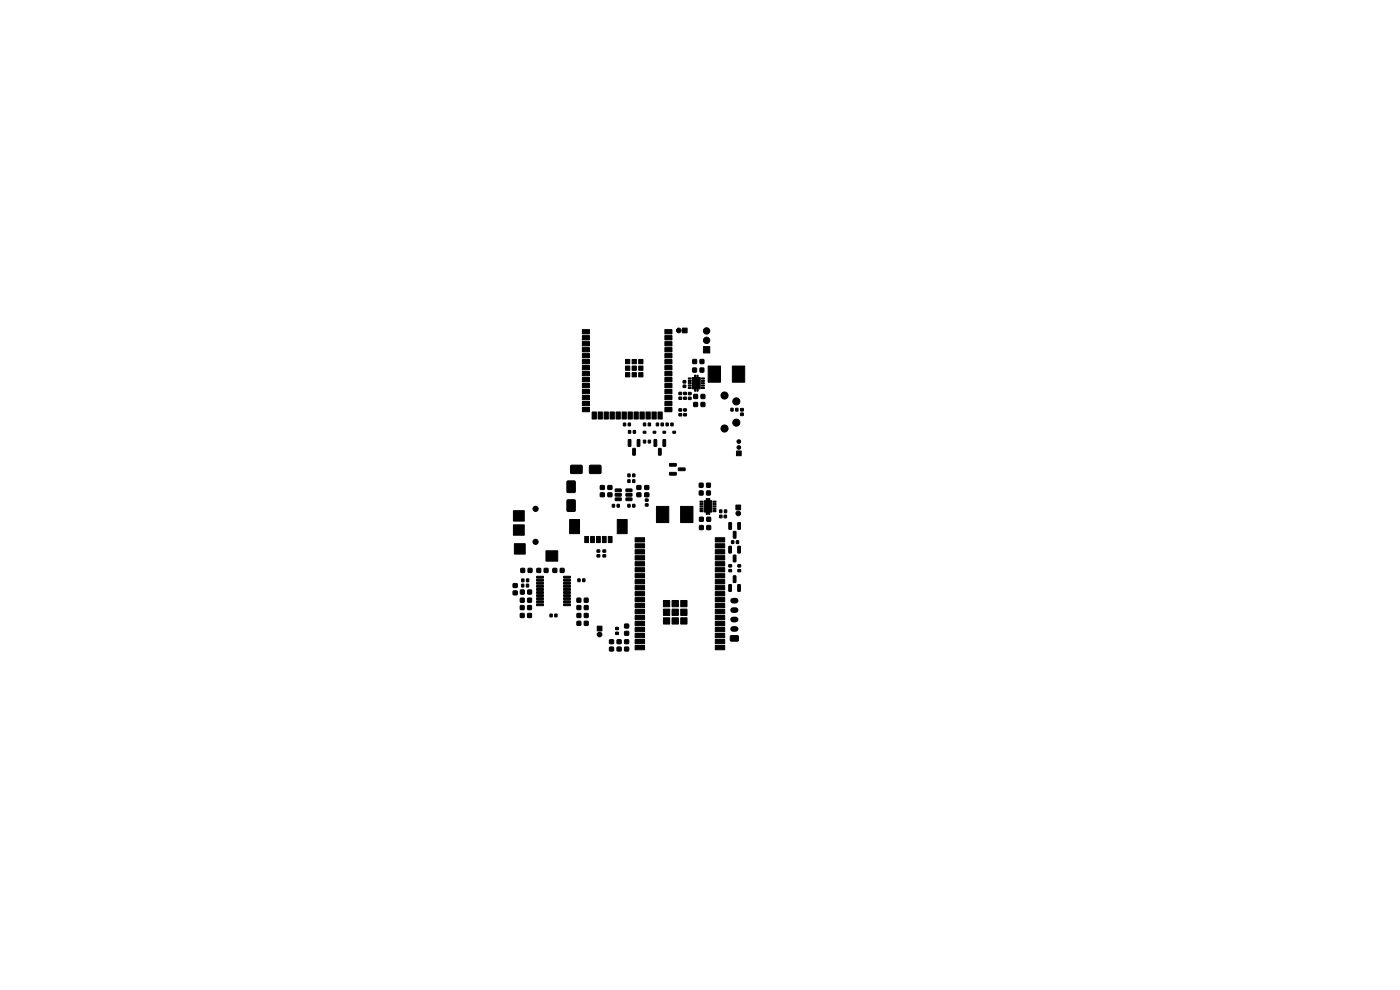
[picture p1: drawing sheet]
<svg xmlns="http://www.w3.org/2000/svg" width="297mm" height="210mm" viewBox="0 0 297 210" stroke-linecap="round" stroke-linejoin="round" font-family="sans-serif">
<g fill="none" stroke="#000" stroke-width=".5">
<circle cx="156.7" cy="93.7" r=".25"/>
<circle cx="156.7" cy="94.9" r=".25"/>
</g>
<g fill="#000" stroke="#000" stroke-width=".21">
<path d="M123.5 78.8h1.6v.9h-1.6zM123.5 77.6h1.6v.9h-1.6zM123.5 76.3h1.6v.9h-1.6zM123.5 75h1.6v.9h-1.6zM123.5 73.7h1.6v.9h-1.6zM123.5 72.5h1.6v.9h-1.6zM123.5 71.2h1.6v.9h-1.6zM123.5 69.9h1.6v.9h-1.6zM132.7 77.7h.9v.9h-.9zM132.7 79.1h.9v.9h-.9zM132.7 76.3h.9v.9h-.9zM134.1 77.7h.9v.9h-.9z"/>
<path d="M134.1 79.1h.9v.9h-.9zM134.1 76.3h.9v.9h-.9zM135.5 77.7h.9v.9h-.9zM135.5 79.1h.9v.9h-.9zM135.5 76.3h.9v.9h-.9zM141 69.9h1.5v.9h-1.5zM141 71.2h1.5v.9h-1.5zM141 72.5h1.5v.9h-1.5zM141 73.7h1.5v.9h-1.5zM141 75h1.5v.9h-1.5zM141 76.3h1.5v.9h-1.5zM141 77.6h1.5v.9h-1.5z"/>
<path d="M141 78.8h1.5v.9h-1.5zM144.8 69.6h1v1h-1zM147.3 79.6h.3v.5h-.3zM147 78.1h.7v.8h-.7zM147 76.3h.7v.8h-.7zM147.8 79.6h.3v.5h-.3zM148.5 78.1h.8v.8h-.8zM148.5 76.3h.8v.8h-.8zM150.2 77.6h2.7v3.5h-2.7zM149.2 73.5h1.4v1.4h-1.4zM155.4 77.6h2.6v3.5h-2.6zM121.1 98.7h2.3v1.7h-2.3z"/>
<path d="M125.1 98.7h2.3v1.7h-2.3zM123.5 86.4h1.6v.9h-1.6zM123.5 85.2h1.6v.9h-1.6zM123.5 83.9h1.6v.9h-1.6zM123.5 82.6h1.6v.9h-1.6zM123.5 81.4h1.6v.9h-1.6zM123.5 80.1h1.6v.9h-1.6zM125.6 87.4h.9v1.5h-.9zM126.9 87.4h.9v1.5h-.9zM128.2 87.4h.9v1.5h-.9zM129.4 87.4h.9v1.5h-.9zM130.7 87.4h.9v1.5h-.9z"/>
<path d="M132.3 89.8h.4v.5h-.4zM132 87.4h.9v1.5h-.9zM133.3 91.3h.5v.6h-.5zM133.3 93.3h.5v1.4l-.5-.1zM133.3 89.8h.4v.5h-.4zM133.2 87.4h.9v1.5h-.9zM134.3 91.3h.5v.6h-.5zM134.3 95.1l.5 .1-.1 1.4-.5-.1zM134.5 87.4h.9v1.5h-.9zM135.2 93.3h.5v1.4l-.5-.1zM136.5 89.8h.5v.5h-.5zM135.8 87.4h.9v1.5h-.9z"/>
<path d="M136.5 93.4h.5v.6h-.5zM136.5 91.5h.5v.4h-.5zM137.5 89.8h.5v.5h-.5zM137 87.4h.9v1.5h-.9zM137.5 93.4h.5v.6h-.5zM138.6 91.5h.5v.4h-.5zM138.8 93.3h.5l-.1 1.4-.5-.1zM139.2 89.8h.5v.5h-.5zM138.3 87.4h.9v1.5h-.9zM139.7 95.1l.6 .1-.1 1.4-.5-.1zM140.3 89.8h.4v.5h-.4zM139.6 87.4h.9v1.5h-.9z"/>
<path d="M140.7 91.5h.5v.4h-.5zM140.7 93.3h.5l-.1 1.4-.5-.1zM141.3 89.8h.5v.5h-.5zM142.1 98.3h1.3l.1 .5-1.4 .1zM142.3 89.8h.5v.5h-.5zM141 80.1h1.5v.9h-1.5zM141 81.4h1.5v.9h-1.5zM141 82.6h1.5v.9h-1.5zM141 83.9h1.5v.9h-1.5zM141 85.2h1.5v.9h-1.5zM141 86.4h1.5v.9h-1.5zM142.8 91.5h.5v.4h-.5z"/>
<path d="M143.9 99.3h1.4l.1 .5h-1.4zM144 86.7h.6v.5h-.6zM144 87.7h.6v.5h-.6zM144 83.2h.6v.5h-.6zM144 84.2h.6v.5h-.6zM144.9 81.7h.6v.5h-.6zM144.9 80.8h.6v.4h-.6zM145 84.2h.6v.5h-.6zM145 83.2h.6v.5h-.6zM145 86.7h.6v.5h-.6zM145 87.7h.6v.5h-.6zM146 84.3h.6v.4h-.6z"/>
<path d="M146 83.2h.6v.5h-.6zM146 82.2h.6v.2h-.6zM146 81.7h.6v.2h-.6zM146 81.2h.6v.2h-.6zM146 80.7h.6v.2h-.6zM146 80.2h.6v.2h-.6zM147.3 82.5h.3v.5h-.3zM147.2 83.7h.8v.8h-.8zM147.2 85.4h.8v.8h-.8zM147.8 82.5h.3v.5h-.3zM146.9 80.1h1.6v2.4h-1.6zM148.8 80.2h.6v.2h-.6z"/>
<path d="M148.8 80.7h.6v.2h-.6zM148.8 81.2h.6v.2h-.6zM148.8 81.7h.6v.2h-.6zM148.8 82.2h.6v.2h-.6zM148.7 83.7h.8v.8h-.8zM148.7 85.4h.8v.8h-.8zM155.1 86.6h.4v.6h-.4zM156.1 86.6h.4v.6h-.4zM157.1 87.6h.6v.5h-.6zM157.1 86.7h.6v.5h-.6zM156.2 95.7h1v1h-1zM108.9 111.3h2.3v2.2h-2.3z"/>
<path d="M108.9 108.3h2.3v2.2h-2.3zM109.1 115.3h2.3v2.2h-2.3zM115.8 116.8h2.5v2.2h-2.5zM120.3 102.1h1.7v2.3h-1.7zM120.3 106.1h1.7v2.3h-1.7zM120.8 110.2h2.1v3h-2.1zM124 113.8h.8v1.3h-.8zM125.3 113.8h.8v1.3h-.8zM126.7 117.7h.5v.4h-.5zM126.7 116.7h.5v.4h-.5zM126.5 113.8h.8v1.3h-.8zM127.4 103h.8v.8h-.8z"/>
<path d="M127.4 104.6h.8v.7h-.8zM127.9 116.7h.6v.4h-.6zM127.9 117.7h.6v.4h-.6zM127.8 113.8h.8v1.3h-.8zM129 103h.8v.8h-.8zM129 104.6h.8v.7h-.8zM129 113.8h.8v1.3h-.8zM129.9 107h.5v.6h-.5zM130.9 107h.5v.6h-.5zM130.5 105.7l1.2-.1 .1 .5-1.2 .1zM130.5 104.7h1.2l.1 .5h-1.2zM130.5 103.8l1.2-.1 .1 .5-1.2 .1z"/>
<path d="M130.9 110.2h2.1v3h-2.1zM133.2 107h.5v.6h-.5zM133.2 101.8h.5v.5h-.5zM133.2 100.6h.5v.5h-.5zM132.8 103.8l1.2-.1 .1 .5-1.2 .1zM132.8 104.7h1.2l.1 .5h-1.2zM132.8 105.7l1.2-.1 .1 .5-1.2 .1zM134.2 107h.5v.6h-.5zM134.2 101.8h.5v.5h-.5zM134.2 100.6h.5v.5h-.5zM134.7 117.9h2v.9h-2zM134.7 116.6h2v.9h-2z"/>
<path d="M134.7 115.3h2v.9h-2zM134.7 114.1h2v.9h-2zM135.1 104.6h.8v.7h-.8zM135.1 103h.8v.8h-.8zM136.8 104.6h.8v.7h-.8zM136.8 103h.8v.8h-.8zM136.9 105.9h.6v.4h-.6zM136.9 106.9h.6v.4h-.6zM139.3 107.4h2.6v3.5h-2.6zM142.1 100.2h1.3l.1 .5-1.4 .1zM144.4 107.4h2.6v3.5h-2.6zM148.4 102.5h.7v.8h-.7z"/>
<path d="M148.4 104.2h.7v.8h-.7zM148.4 111.5h.8v.8h-.8zM148.4 109.7h.8v.9h-.8zM148.5 108.3h.6v.2h-.6zM148.5 107.8h.6v.2h-.6zM148.5 107.3h.6v.2h-.6zM148.5 106.8h.6v.2h-.6zM148.5 106.3h.6v.2h-.6zM149.4 106.2h1.6v2.4h-1.6zM149.8 108.6h.3v.5h-.3zM149.8 105.7h.3v.5h-.3zM149.9 102.5h.8v.8h-.8z"/>
<path d="M149.9 104.2h.8v.8h-.8zM150 111.5h.7v.8h-.7zM150 109.7h.7v.9h-.7zM150.3 108.6h.3v.5h-.3zM150.3 105.7h.3v.5h-.3zM151.3 106.3h.6v.2h-.6zM151.3 106.8h.6v.2h-.6zM151.3 107.3h.6v.2h-.6zM151.3 107.8h.6v.2h-.6zM151.3 108.3h.6v.2h-.6zM151.7 114.1h2v.9h-2zM151.7 115.3h2v.9h-2z"/>
<path d="M151.7 116.6h2v.9h-2zM151.7 117.9h2v.9h-2zM152.7 109.3h.4v.5h-.4zM152.7 108.2h.4v.5h-.4zM153.6 109.3h.5v.5h-.5zM153.7 108.2h.5v.5h-.5zM154.6 115.9h.6l-.1 1.4-.5-.1zM154.6 110.9h.6l-.1 1.4-.5-.1zM155.2 114.7h.5v.6h-.5zM155.6 117.8h.5l-.1 1.4-.4-.1zM155.6 112.7l.5 .1v1.4l-.5-.1zM156.1 107.1h1v1h-1z"/>
<path d="M156.2 114.7h.5v.6h-.5zM156.5 115.9h.6l-.1 1.4-.5-.1zM156.5 110.9h.6l-.1 1.4-.5-.1zM156.5 119.8h.6v.5h-.6zM108.9 125.4h.8v.7h-.8zM108.9 123.8h.8v.8h-.8zM110.4 126.9h.8v.8h-.8zM110.4 125.2h.8v.8h-.8zM110.7 123.9h.4v.6h-.4zM110.7 122.8h.4v.6h-.4zM110.4 128.5h.8v.8h-.8zM110.4 130.2h.8v.8h-.8z"/>
<path d="M110.5 120.6h.8v.8h-.8zM112 126.9h.7v.8h-.7zM112 125.2h.7v.8h-.7zM111.7 123.9h.4v.6h-.4zM111.7 122.8h.5v.6h-.5zM112 128.5h.7v.8h-.7zM112 130.2h.7v.8h-.7zM112.1 120.6h.7v.8h-.7zM113.9 128.1h1.3l.1 .3-1.4 .1zM113.9 127.5l1.3-.1 .1 .4h-1.4zM113.9 126.8h1.3l.1 .3-1.4 .1zM113.9 126.2l1.3-.1 .1 .4h-1.4z"/>
<path d="M113.9 125.5h1.3l.1 .3-1.4 .1zM113.9 124.9l1.3-.1 .1 .4h-1.4zM113.9 124.2h1.3l.1 .3-1.4 .1zM113.9 123.6l1.3-.1 .1 .4h-1.4zM113.9 122.9h1.3l.1 .3-1.4 .1zM113.9 122.3l1.3-.1 .1 .4h-1.4zM113.9 120.6h.8v.8h-.8zM115.5 120.6h.7v.8h-.7zM116.7 130.3h.4v.5h-.4zM117.3 120.6h.8v.8h-.8zM117.7 130.3h.5v.5h-.5zM118.9 120.6h.7v.8h-.7z"/>
<path d="M119.6 122.3l1.4-.1v.4h-1.4zM119.6 122.9h1.4v.3l-1.4 .1zM119.6 123.6l1.4-.1v.4h-1.4zM119.6 124.2h1.4v.3l-1.4 .1zM119.6 124.9l1.4-.1v.4h-1.4zM119.6 125.5h1.4v.3l-1.4 .1zM119.6 126.2l1.4-.1v.4h-1.4zM119.6 126.8h1.4v.3l-1.4 .1zM119.6 127.5l1.4-.1v.4h-1.4zM119.6 128.1h1.4v.3l-1.4 .1zM122.4 130.2h.8v.8h-.8zM122.4 131.8h.8v.8h-.8z"/>
<path d="M122.6 122.8h.5v.6h-.5zM122.4 126.9h.8v.8h-.8zM122.4 128.5h.8v.8h-.8zM124 130.2h.7v.8h-.7zM124 131.8h.7v.8h-.7zM123.6 122.8h.5v.6h-.5zM124 126.9h.7v.8h-.7zM124 128.5h.7v.8h-.7zM126.7 132.8h1v1h-1zM129.3 135.7h.8v.8h-.8zM129.3 137.3h.8v.8h-.8zM130.6 134.1h.6v.5h-.6z"/>
<path d="M130.6 133.1h.6v.5h-.6zM130.9 135.7h.8v.8h-.8zM130.9 137.3h.8v.8h-.8zM132.5 134h.8v.7h-.8zM132.5 132.4h.8v.8h-.8zM132.5 135.7h.8v.8h-.8zM132.5 137.3h.8v.8h-.8zM134.7 136.9h2v.9h-2zM134.7 135.7h2v.9h-2zM134.7 134.4h2v.9h-2zM134.7 133.1h2v.9h-2zM134.7 131.9h2v.9h-2z"/>
<path d="M134.7 130.6h2v.9h-2zM134.7 129.3h2v.9h-2zM134.7 128h2v.9h-2zM134.7 126.8h2v.9h-2zM134.7 125.5h2v.9h-2zM134.7 124.2h2v.9h-2zM134.7 123h2v.9h-2zM134.7 121.7h2v.9h-2zM134.7 120.4h2v.9h-2zM134.7 119.2h2v.9h-2zM140.7 127.4h1.4v1.3h-1.4zM140.7 129.2h1.4v1.3h-1.4z"/>
<path d="M140.7 131.1h1.4v1.3h-1.4zM142.6 127.4h1.3v1.3h-1.3zM142.6 129.2h1.3v1.3h-1.3zM142.6 131.1h1.3v1.3h-1.3zM144.4 127.4h1.3v1.3h-1.3zM144.4 129.2h1.3v1.3h-1.3zM144.4 131.1h1.3v1.3h-1.3zM151.7 119.2h2v.9h-2zM151.7 120.4h2v.9h-2zM151.7 121.7h2v.9h-2zM151.7 123h2v.9h-2zM151.7 124.2h2v.9h-2z"/>
<path d="M151.7 125.5h2v.9h-2zM151.7 126.8h2v.9h-2zM151.7 128h2v.9h-2zM151.7 129.3h2v.9h-2zM151.7 130.6h2v.9h-2zM151.7 131.9h2v.9h-2zM151.7 133.1h2v.9h-2zM151.7 134.4h2v.9h-2zM151.7 135.7h2v.9h-2zM151.7 136.9h2v.9h-2zM154.6 120.8h.6v.5h-.6zM154.6 119.8h.6v.5h-.6z"/>
<path d="M154.6 124l.6 .1-.1 1.4-.5-.1zM155 134.9l1.5-.1 .2 .3-.1 .8-.2 .1h-1.3l-.2-.2zM155.6 122.2h.5l-.1 1.4-.4-.1zM156.5 124l.6 .1-.1 1.4-.5-.1zM156.5 120.8h.6v.5h-.6z"/>
<circle cx="144" cy="70.1" r=".5"/>
<circle cx="149.9" cy="70.2" r=".67"/>
<circle cx="149.9" cy="72.2" r=".67"/>
<circle cx="153.7" cy="90.9" r=".75"/>
<circle cx="153.7" cy="83.9" r=".75"/>
<circle cx="156.2" cy="85.1" r=".75"/>
<circle cx="156.2" cy="89.6" r=".75"/>
<circle cx="113.6" cy="107.9" r=".55"/>
<circle cx="113.6" cy="114.9" r=".55"/>
<circle cx="156.6" cy="108.9" r=".5"/>
<circle cx="127.2" cy="134.6" r=".5"/>
</g>
<path d="M155.5 133.4h.6M155.5 131.4h.6M155.5 129.4h.6M155.5 127.4h.6" fill="none" stroke="#000" stroke-width="1.2"/>
</svg>
